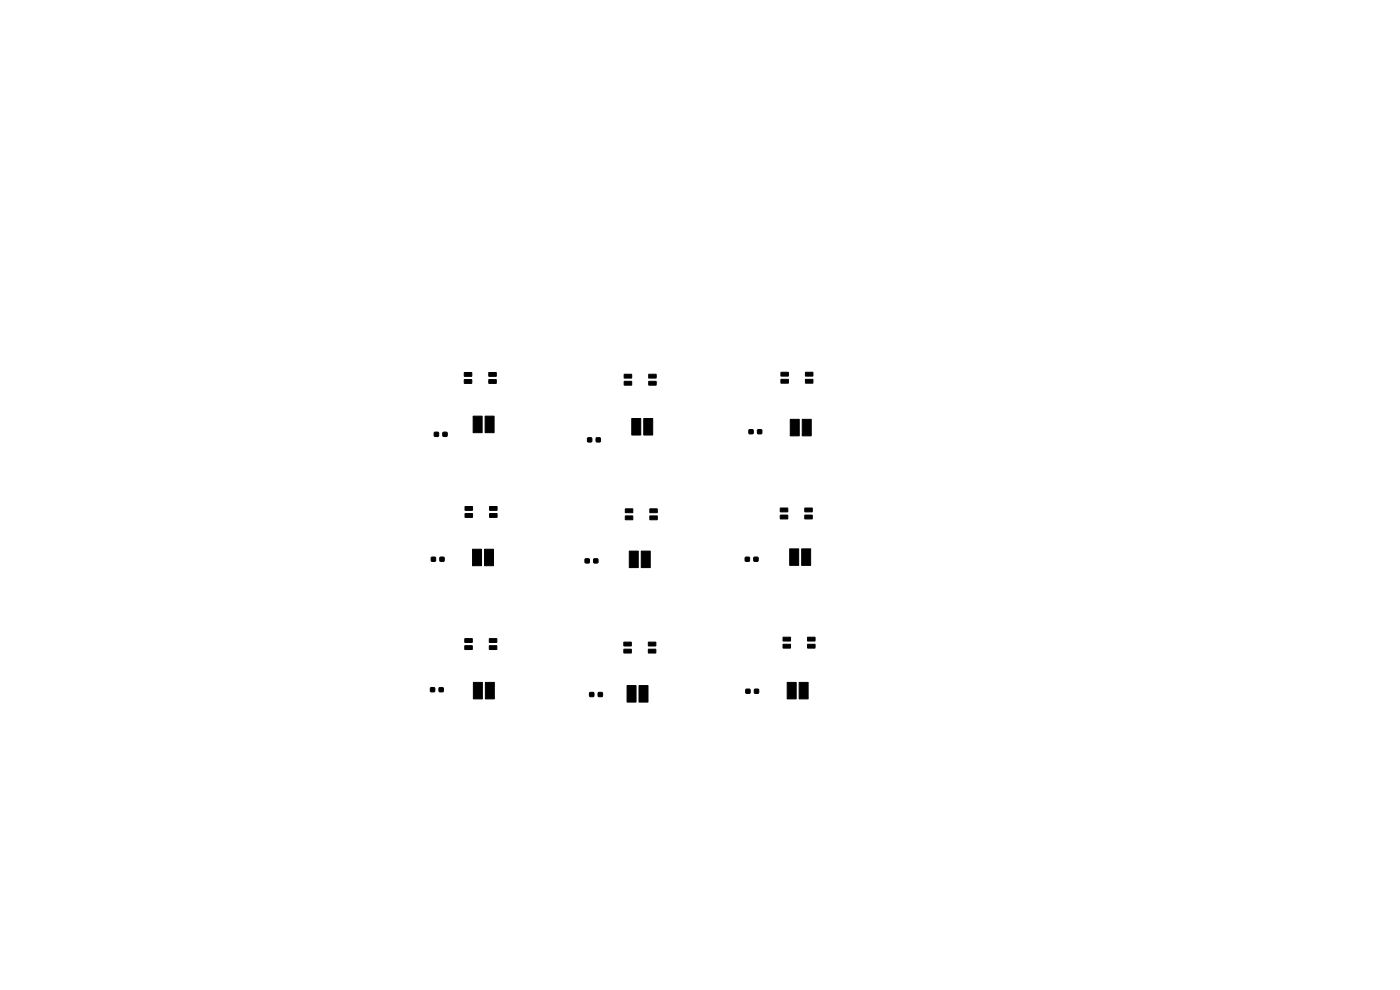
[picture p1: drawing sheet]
<svg xmlns="http://www.w3.org/2000/svg" width="297mm" height="210mm" viewBox="0 0 297 210" stroke-linecap="round" stroke-linejoin="round" font-family="sans-serif">
<g fill="#000" stroke="#000" stroke-width=".21">
<path d="M98.5 79h1.5l.1 .8h-1.6zM103.7 79h1.5l.1 .8h-1.6zM132.4 79.4h1.6v.8h-1.5zM137.6 79.4h1.6v.8h-1.5zM165.7 79h1.5l.1 .7-1.6 .1zM170.9 79h1.5l.1 .7-1.6 .1zM92.2 91.7h.8v.8h-.8zM94 91.7h.8v.8h-.8zM98.5 80.5h1.5l.1 .8h-1.6zM100.4 88.3h1.9v3.5h-1.9zM102.9 88.3h1.9v3.5h-1.9zM103.7 80.5h1.5l.1 .8h-1.6z"/>
<path d="M124.7 92.9h.8v.8h-.8zM126.5 92.9h.8v.8h-.8zM132.4 80.9h1.6v.8h-1.5zM134 88.8h1.9v3.5h-1.9zM136.6 88.8h1.9v3.5h-1.9zM137.6 80.9h1.6v.8h-1.5zM158.9 91.2h.8v.8h-.8zM160.7 91.2h.9v.8h-.9zM165.7 80.5h1.5l.1 .7-1.6 .1zM167.6 89h2v3.5h-2zM170.2 89h1.9v3.5h-1.9zM170.9 80.5h1.5l.1 .7-1.6 .1z"/>
<path d="M91.5 118.2h.9v.8h-.9zM93.3 118.2h.9v.8h-.9zM98.7 107.5l1.5-.1v.8l-1.5 .1zM98.7 109l1.5-.1v.8l-1.5 .1zM100.2 116.5h2v3.5h-2zM102.8 116.5h1.9v3.5h-1.9zM103.9 109l1.5-.1v.8l-1.5 .1zM103.9 107.5l1.5-.1v.8l-1.5 .1zM124.1 118.6h.9v.8h-.9zM126 118.6h.8v.8h-.8zM133.5 116.9h1.9v3.5h-1.9zM132.7 108l1.5-.1v.8l-1.5 .1z"/>
<path d="M132.7 109.5l1.5-.1v.8l-1.5 .1zM136 116.9h1.9v3.5h-1.9zM137.9 109.5l1.5-.1v.8l-1.5 .1zM137.9 108l1.5-.1v.8l-1.5 .1zM158.1 118.2h.9v.8h-.9zM159.9 118.2h.9v.8h-.9zM165.5 107.8h1.6v.7l-1.5 .1zM165.5 109.3h1.6v.7l-1.5 .1zM167.5 116.4h1.9v3.5h-1.9zM170.1 116.4h1.9v3.5h-1.9zM170.7 109.3h1.6v.7l-1.5 .1zM170.7 107.8h1.6v.7l-1.5 .1z"/>
<path d="M98.6 135.5h1.5l.1 .7-1.5 .1zM98.6 137h1.5l.1 .7-1.5 .1zM103.8 137h1.5l.1 .7-1.5 .1zM103.8 135.5h1.5l.1 .7-1.5 .1zM132.4 136.2h1.5v.8h-1.5zM132.4 137.7h1.5v.8h-1.5zM137.6 137.7h1.5v.8h-1.5zM137.6 136.2h1.5v.8h-1.5zM166.1 135.2h1.6v.7l-1.5 .1zM166.1 136.7h1.6v.7l-1.5 .1zM171.3 136.7h1.6v.7l-1.5 .1zM171.3 135.2h1.6v.7l-1.5 .1z"/>
<path d="M91.3 145.9h.9v.8h-.9zM93.2 145.9h.8v.8h-.8zM100.4 144.8h1.9v3.5h-1.9zM103 144.8h1.9v3.5h-1.9zM125.1 146.9h.8v.8h-.8zM126.9 146.9h.9v.8h-.9zM133 145.4h1.9v3.5h-1.9zM135.6 145.4h1.9v3.5h-1.9zM158.2 146.2h.9v.8h-.9zM160.1 146.2h.8v.8h-.8zM167 144.8h1.9v3.5h-1.9zM169.5 144.8h1.9v3.5h-1.9z"/>
</g>
</svg>
